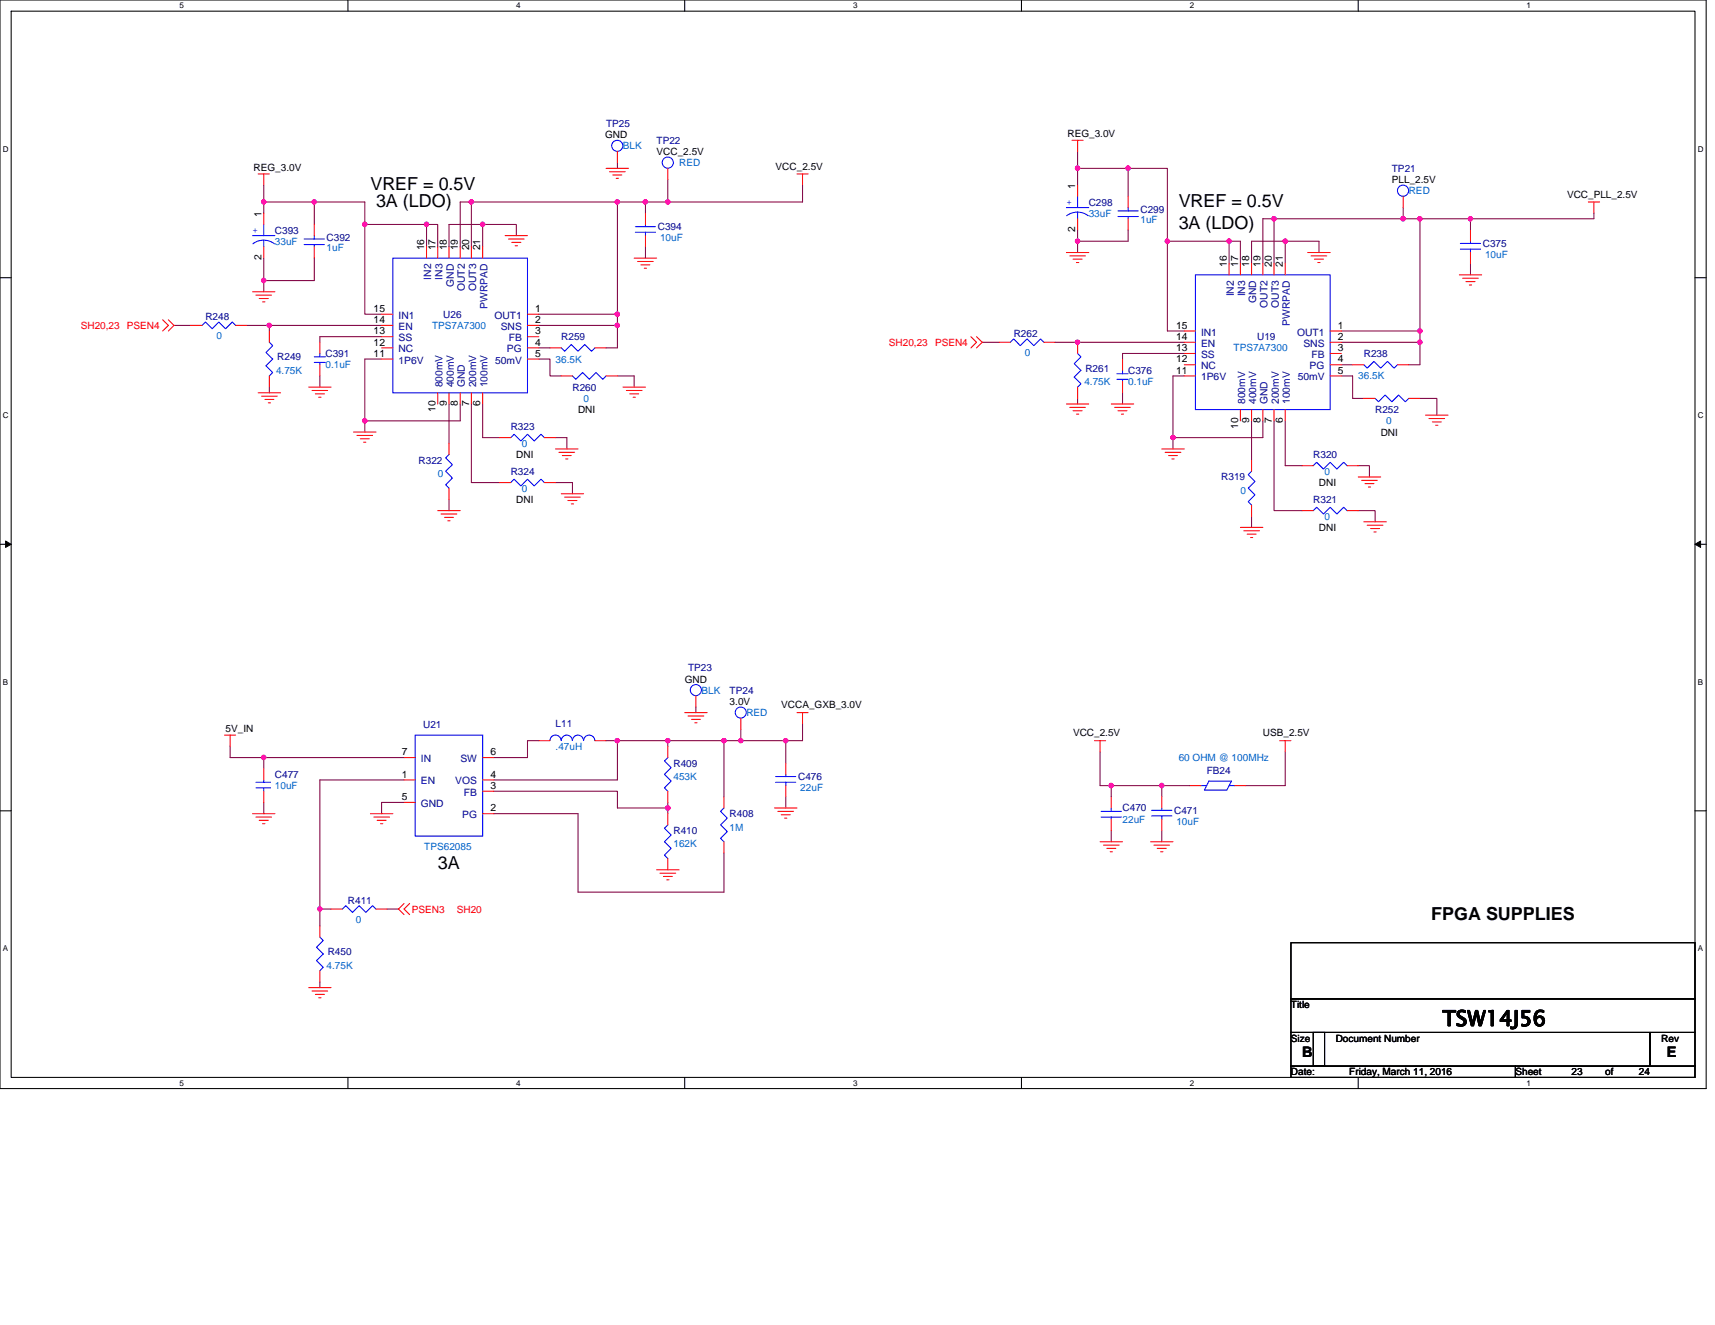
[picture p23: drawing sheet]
<svg xmlns="http://www.w3.org/2000/svg" width="279mm" height="216mm" viewBox="0 0 279 216" stroke-linecap="round" stroke-linejoin="round" font-family="sans-serif">
<defs><g id="words">
<text font-size="3.5" x="235" y="167.2">TSW14J56</text>
<g font-size="2.9">
<text x="60.3" y="31">VREF = 0.5V</text>
<text x="61.3" y="33.7">3A (LDO)</text>
<text x="192" y="33.7">VREF = 0.5V</text>
<text x="192" y="37.4">3A (LDO)</text>
<text x="71.3" y="141.6">3A</text>
<text x="233.2" y="149.9">FPGA SUPPLIES</text>
</g>
<g font-size="2.4">
<text x="212.1" y="172.3">B</text>
<text x="271.6" y="172.3">E</text>
</g>
<g font-size="1.7">
<text x="42.6" y="35.3" transform="rotate(-90 42.6 35.3)">1</text>
<text x="175.2" y="30.7" transform="rotate(-90 175.2 30.7)">1</text>
<text x="69.1" y="40.8" transform="rotate(-90 69.1 40.8)">16</text>
<text x="70.9" y="40.8" transform="rotate(-90 70.9 40.8)">17</text>
<text x="72.8" y="40.8" transform="rotate(-90 72.8 40.8)">18</text>
<text x="74.6" y="40.8" transform="rotate(-90 74.6 40.8)">19</text>
<text x="76.4" y="40.8" transform="rotate(-90 76.4 40.8)">20</text>
<text x="78.3" y="40.8" transform="rotate(-90 78.3 40.8)">21</text>
<text x="175.2" y="37.8" transform="rotate(-90 175.2 37.8)">2</text>
<text x="42.6" y="42.4" transform="rotate(-90 42.6 42.4)">2</text>
<text x="199.9" y="43.5" transform="rotate(-90 199.9 43.5)">16</text>
<text x="201.7" y="43.5" transform="rotate(-90 201.7 43.5)">17</text>
<text x="203.5" y="43.5" transform="rotate(-90 203.5 43.5)">18</text>
<text x="205.4" y="43.5" transform="rotate(-90 205.4 43.5)">19</text>
<text x="207.2" y="43.5" transform="rotate(-90 207.2 43.5)">20</text>
<text x="209" y="43.5" transform="rotate(-90 209 43.5)">21</text>
<text x="60.9" y="50.8">15</text>
<text x="60.9" y="52.6">14</text>
<text x="87.2" y="52.6">2</text>
<text x="87.2" y="50.8">1</text>
<text x="191.6" y="53.6">15</text>
<text x="218" y="53.6">1</text>
<text x="60.9" y="56.3">12</text>
<text x="60.9" y="58.1">11</text>
<text x="60.9" y="54.5">13</text>
<text x="87.2" y="58.1">5</text>
<text x="87.2" y="56.3">4</text>
<text x="87.2" y="54.5">3</text>
<text x="191.6" y="59.1">12</text>
<text x="191.6" y="57.2">13</text>
<text x="191.6" y="55.4">14</text>
<text x="218" y="59.1">4</text>
<text x="218" y="55.4">2</text>
<text x="218" y="57.2">3</text>
<text x="191.6" y="60.9">11</text>
<text x="218" y="60.9">5</text>
<text x="70.9" y="67.1" transform="rotate(-90 70.9 67.1)">10</text>
<text x="72.8" y="66.2" transform="rotate(-90 72.8 66.2)">9</text>
<text x="74.6" y="66.2" transform="rotate(-90 74.6 66.2)">8</text>
<text x="76.4" y="66.2" transform="rotate(-90 76.4 66.2)">7</text>
<text x="78.3" y="66.2" transform="rotate(-90 78.3 66.2)">6</text>
<text x="201.7" y="69.9" transform="rotate(-90 201.7 69.9)">10</text>
<text x="203.5" y="68.9" transform="rotate(-90 203.5 68.9)">9</text>
<text x="205.4" y="68.9" transform="rotate(-90 205.4 68.9)">8</text>
<text x="207.2" y="68.9" transform="rotate(-90 207.2 68.9)">7</text>
<text x="209" y="68.9" transform="rotate(-90 209 68.9)">6</text>
<text x="65.4" y="123.1">7</text>
<text x="79.9" y="123.1">6</text>
<text x="65.4" y="126.7">1</text>
<text x="65.4" y="130.4">5</text>
<text x="79.9" y="126.7">4</text>
<text x="79.9" y="128.5">3</text>
<text x="79.9" y="132.2">2</text>
</g>
<g font-size="1.7" fill="#000080">
<text x="70.3" y="45.6" transform="rotate(-90 70.3 45.6)">IN2</text>
<text x="72.1" y="45.6" transform="rotate(-90 72.1 45.6)">IN3</text>
<text x="73.9" y="46.7" transform="rotate(-90 73.9 46.7)">GND</text>
<text x="75.7" y="47.4" transform="rotate(-90 75.7 47.4)">OUT2</text>
<text x="77.6" y="47.4" transform="rotate(-90 77.6 47.4)">OUT3</text>
<text x="64.9" y="51.9">IN1</text>
<text x="64.9" y="53.8">EN</text>
<text x="79.4" y="50.3" transform="rotate(-90 79.4 50.3)">PWRPAD</text>
<text x="80.6" y="51.9">OUT1</text>
<text x="81.6" y="53.8">SNS</text>
<text x="201" y="48.3" transform="rotate(-90 201 48.3)">IN2</text>
<text x="202.8" y="48.3" transform="rotate(-90 202.8 48.3)">IN3</text>
<text x="204.7" y="49.4" transform="rotate(-90 204.7 49.4)">GND</text>
<text x="206.5" y="50.2" transform="rotate(-90 206.5 50.2)">OUT2</text>
<text x="208.3" y="50.2" transform="rotate(-90 208.3 50.2)">OUT3</text>
<text x="210.1" y="53.1" transform="rotate(-90 210.1 53.1)">PWRPAD</text>
<text x="64.9" y="57.4">NC</text>
<text x="64.9" y="59.2">1P6V</text>
<text x="64.9" y="55.6">SS</text>
<text x="80.6" y="59.2">50mV</text>
<text x="82.6" y="57.4">PG</text>
<text x="82.9" y="55.6">FB</text>
<text x="195.7" y="54.7">IN1</text>
<text x="195.7" y="58.3">SS</text>
<text x="195.7" y="56.5">EN</text>
<text x="211.3" y="54.7">OUT1</text>
<text x="212.3" y="56.5">SNS</text>
<text x="213.7" y="58.3">FB</text>
<text x="72.1" y="63.1" transform="rotate(-90 72.1 63.1)">800mV</text>
<text x="73.9" y="63.1" transform="rotate(-90 73.9 63.1)">400mV</text>
<text x="75.7" y="63.1" transform="rotate(-90 75.7 63.1)">GND</text>
<text x="77.6" y="63.1" transform="rotate(-90 77.6 63.1)">200mV</text>
<text x="79.4" y="63.1" transform="rotate(-90 79.4 63.1)">100mV</text>
<text x="195.7" y="60.2">NC</text>
<text x="195.7" y="62">1P6V</text>
<text x="202.8" y="65.8" transform="rotate(-90 202.8 65.8)">800mV</text>
<text x="204.7" y="65.8" transform="rotate(-90 204.7 65.8)">400mV</text>
<text x="206.5" y="65.8" transform="rotate(-90 206.5 65.8)">GND</text>
<text x="208.3" y="65.8" transform="rotate(-90 208.3 65.8)">200mV</text>
<text x="210.1" y="65.8" transform="rotate(-90 210.1 65.8)">100mV</text>
<text x="211.4" y="62">50mV</text>
<text x="213.4" y="60.2">PG</text>
<text x="68.6" y="124.2">IN</text>
<text x="75" y="124.2">SW</text>
<text x="68.6" y="127.8">EN</text>
<text x="68.6" y="131.5">GND</text>
<text x="74.2" y="127.8">VOS</text>
<text x="75.6" y="129.7">FB</text>
<text x="75.3" y="133.3">PG</text>
</g>
<g font-size="1.6">
<text x="98.6" y="22.5">GND</text>
<text x="173.9" y="22.3">REG_3.0V</text>
<text x="41.3" y="27.8">REG_3.0V</text>
<text x="107" y="25.3">VCC_2.5V</text>
<text x="126.4" y="27.6">VCC_2.5V</text>
<text x="226.8" y="29.8">PLL_2.5V</text>
<text x="255.3" y="32.2">VCC_PLL_2.5V</text>
<text x="94.2" y="67.3">DNI</text>
<text x="224.9" y="71">DNI</text>
<text x="84.1" y="74.6">DNI</text>
<text x="84.1" y="81.9">DNI</text>
<text x="214.9" y="79.2">DNI</text>
<text x="214.9" y="86.5">DNI</text>
<text x="111.5" y="111.2">GND</text>
<text x="36.7" y="119.3">5V_IN</text>
<text x="118.9" y="114.9">3.0V</text>
<text x="127.3" y="115.4">VCCA_GXB_3.0V</text>
<text x="174.8" y="120">VCC_2.5V</text>
<text x="205.7" y="120">USB_2.5V</text>
<text x="210.3" y="164.2">Title</text>
<text x="210.3" y="169.7">Size</text>
<text x="217.6" y="169.7">Document Number</text>
<text x="270.7" y="169.7">Rev</text>
<text x="210.3" y="175.2">Date:</text>
<text x="219.8" y="175.2">Friday, March 11, 2016</text>
<text x="246.9" y="175.2">Sheet</text>
<text x="256" y="175.2">23</text>
<text x="261.5" y="175.2">of</text>
<text x="267" y="175.2">24</text>
</g>
<g font-size="1.6" fill="#000080">
<text x="98.7" y="20.7">TP25</text>
<text x="107" y="23.4">TP22</text>
<text x="226.8" y="28">TP21</text>
<text x="177.4" y="33.5">C298</text>
<text x="185.8" y="34.8">C299</text>
<text x="44.8" y="38.1">C393</text>
<text x="53.2" y="39.3">C392</text>
<text x="107.2" y="37.5">C394</text>
<text x="241.6" y="40.2">C375</text>
<text x="33.5" y="52.1">R248</text>
<text x="72.2" y="51.8">U26</text>
<text x="45.2" y="58.7">R249</text>
<text x="53" y="58.2">C391</text>
<text x="91.4" y="55.4">R259</text>
<text x="165.1" y="54.9">R262</text>
<text x="204.8" y="55.4">U19</text>
<text x="222.2" y="58.2">R238</text>
<text x="93.3" y="63.6">R260</text>
<text x="176.8" y="60.5">R261</text>
<text x="183.8" y="60.9">C376</text>
<text x="83.2" y="70.1">R323</text>
<text x="224" y="67.3">R252</text>
<text x="68.2" y="75.5">R322</text>
<text x="83.2" y="77.4">R324</text>
<text x="214" y="74.6">R320</text>
<text x="199" y="78.3">R319</text>
<text x="214" y="81.9">R321</text>
<text x="112.1" y="109.4">TP23</text>
<text x="118.9" y="113">TP24</text>
<text x="68.9" y="118.7">U21</text>
<text x="90.5" y="118.5">L11</text>
<text x="109.7" y="124.9">R409</text>
<text x="44.8" y="126.7">C477</text>
<text x="130" y="127.1">C476</text>
<text x="196.6" y="126.2">FB24</text>
<text x="109.7" y="135.9">R410</text>
<text x="118.9" y="133.1">R408</text>
<text x="182.9" y="132.2">C470</text>
<text x="191.3" y="132.6">C471</text>
<text x="56.7" y="147.2">R411</text>
<text x="53.4" y="155.6">R450</text>
</g>
<g font-size="1.6" fill="#0065ca">
<text x="101.5" y="24.3">BLK</text>
<text x="110.6" y="27.1">RED</text>
<text x="177.4" y="35.3">33uF</text>
<text x="229.5" y="31.6">RED</text>
<text x="44.8" y="39.9">33uF</text>
<text x="53.2" y="41">1uF</text>
<text x="107.5" y="39.3">10uF</text>
<text x="185.8" y="36.4">1uF</text>
<text x="241.9" y="42.1">10uF</text>
<text x="70.4" y="53.6">TPS7A7300</text>
<text x="35.3" y="55.2">0</text>
<text x="53" y="60">0.1uF</text>
<text x="90.5" y="59.1">36.5K</text>
<text x="167" y="58">0</text>
<text x="201" y="57.3">TPS7A7300</text>
<text x="45" y="60.9">4.75K</text>
<text x="95.1" y="65.5">0</text>
<text x="176.7" y="62.7">4.75K</text>
<text x="183.8" y="62.7">0.1uF</text>
<text x="221.3" y="61.8">36.5K</text>
<text x="225.8" y="69.1">0</text>
<text x="71.3" y="77.7">0</text>
<text x="85" y="72.8">0</text>
<text x="215.8" y="77.4">0</text>
<text x="85" y="80.1">0</text>
<text x="202.1" y="80.5">0</text>
<text x="215.8" y="84.7">0</text>
<text x="114.3" y="113">BLK</text>
<text x="121.6" y="116.7">RED</text>
<text x="90.5" y="122.2">.47uH</text>
<text x="192" y="124">60 OHM @ 100MHz</text>
<text x="44.8" y="128.6">10uF</text>
<text x="109.7" y="127.1">453K</text>
<text x="130.4" y="128.9">22uF</text>
<text x="118.9" y="135.3">1M</text>
<text x="182.9" y="134.1">22uF</text>
<text x="191.6" y="134.4">10uF</text>
<text x="69.1" y="138.5">TPS62085</text>
<text x="109.7" y="138.1">162K</text>
<text x="58" y="150.3">0</text>
<text x="53.2" y="157.8">4.75K</text>
</g>
<g font-size="1.6" fill="#00f">
<text x="173.7" y="33.4">+</text>
<text x="41.1" y="38">+</text>
</g>
<g font-size="1.6" fill="#f00">
<text x="13.2" y="53.6">SH20,23</text>
<text x="20.7" y="53.6">PSEN4</text>
<text x="144.8" y="56.3">SH20,23</text>
<text x="152.3" y="56.3">PSEN4</text>
<text x="67.1" y="148.7">PSEN3</text>
<text x="74.4" y="148.7">SH20</text>
</g>
<g font-size="1.3">
<text x="29.3" y="1.4">5</text>
<text x="84.1" y="1.4">4</text>
<text x="139" y="1.4">3</text>
<text x="193.8" y="1.4">2</text>
<text x="248.7" y="1.4">1</text>
<text x=".5" y="24.7">D</text>
<text x="276.6" y="24.7">D</text>
<text x=".5" y="68.2">C</text>
<text x="276.6" y="68.2">C</text>
<text x=".5" y="111.6">B</text>
<text x="276.6" y="111.6">B</text>
<text x=".5" y="155">A</text>
<text x="276.6" y="155">A</text>
<text x="29.3" y="176.9">5</text>
<text x="84.1" y="176.9">4</text>
<text x="139" y="176.9">3</text>
<text x="193.8" y="176.9">2</text>
<text x="248.7" y="176.9">1</text>
</g>
</g></defs>
<path d="M0 0h278v177.4h-278zM1.8 1.8h274.3v173.8h-274.3z" fill="none" stroke="#000" stroke-width=".17"/>
<g fill="#fff">
<path d="M29.3 .2h.7v1.5h-.7z"/>
<path d="M29.3 175.7h.7v1.5h-.7z"/>
</g>
<path d="M56.7 0v1.8M56.7 175.6v1.8" fill="none" stroke="#000" stroke-width=".17"/>
<g fill="#fff">
<path d="M84.1 .2h.7v1.5h-.7z"/>
<path d="M84.1 175.7h.7v1.5h-.7z"/>
</g>
<path d="M111.5 0v1.8M111.5 175.6v1.8" fill="none" stroke="#000" stroke-width=".17"/>
<g fill="#fff">
<path d="M139 .2h.7v1.5h-.7z"/>
<path d="M139 175.7h.7v1.5h-.7z"/>
</g>
<path d="M166.4 0v1.8M166.4 175.6v1.8" fill="none" stroke="#000" stroke-width=".17"/>
<g fill="#fff">
<path d="M193.8 .2h.8v1.5h-.8z"/>
<path d="M193.8 175.7h.8v1.5h-.8z"/>
</g>
<path d="M221.3 0v1.8M221.3 175.6v1.8" fill="none" stroke="#000" stroke-width=".17"/>
<g fill="#fff">
<path d="M248.7 .2h.7v1.5h-.7z"/>
<path d="M248.7 175.7h.7v1.5h-.7z"/>
<path d="M.5 23.5h.9v1.5h-.9z"/>
<path d="M276.6 23.5h1v1.5h-1z"/>
<path d="M.5 67h.9v1.4h-.9z"/>
<path d="M276.6 67h1v1.4h-1z"/>
</g>
<path d="M0 45.3h1.8M276.1 45.3h1.9" fill="none" stroke="#000" stroke-width=".17"/>
<g fill="#fff">
<path d="M.5 110.4h.8v1.5h-.8z"/>
<path d="M276.6 110.4h.9v1.5h-.9z"/>
</g>
<path d="M0 88.7h1.8M276.1 88.7h1.9" fill="none" stroke="#000" stroke-width=".17"/>
<path d="M.9 88.2l.9 .5-.9 .5zM276.1 88.7l1-.5v1z" fill="#000" stroke="#000" stroke-width=".16"/>
<g fill="#fff">
<path d="M.5 153.8h.8v1.5h-.8z"/>
<path d="M276.6 153.8h.9v1.5h-.9z"/>
</g>
<path d="M0 132.1h1.8M276.1 132.1h1.9M210.3 153.6h65.8v9.2h-65.8zM210.3 162.8h65.8v5.4h-65.8zM210.3 168.2h5.5v5.5h-5.5zM210.3 173.7h36.6v1.9h-36.6zM214 168.2h54.8v5.5h-54.8zM246.9 173.7h29.2v1.9h-29.2zM268.8 168.2h7.3v5.5h-7.3z" fill="none" stroke="#000" stroke-width=".17"/>
<g fill="none" stroke="#800040" stroke-width=".17">
<path d="M43 32.9h8.2M43 32.9v1.8M43 30.2v2.7M51.2 32.9h8.2v3.7M51.2 32.9v3.7M59.4 36.6h10.1M59.4 36.6v14.6h2.8M69.5 36.6h1.8v3.6M69.5 36.6v3.6M76.8 32.9v7.3M76.8 32.9h23.8M76.8 32.9h-1.8v7.3"/>
<path d="M78.6 36.6h-5.4v3.6M78.6 36.6v3.6M78.6 36.6h5.5v1.8M100.6 32.9h4.6M100.6 32.9v18.3M100.6 26.5v.9M105.2 32.9v1.8M105.2 32.9h3.6M108.8 29.3v3.6h21.9v-2.7M175.6 27.4v2.8M175.6 37.5v1.8M175.6 39.3v1.8"/>
<path d="M175.6 24.7v2.7h8.2M183.8 27.4h6.4v11.9M183.8 27.4v4.6M183.8 37.5v1.8h-8.2M190.2 39.3h10v3.7M190.2 39.3v14.6h2.7M200.2 39.3h1.9v3.7M207.6 35.6v7.4M207.6 35.6h-1.9v7.4M207.6 35.6h21M209.4 39.3h5.5v1.8M209.4 39.3v3.7"/>
<path d="M209.4 39.3h-5.5v3.7M228.6 33.8v1.8h2.7M231.3 35.6v18.3M231.3 35.6h8.3M239.6 35.6v1.9M259.7 34.7v.9h-20.1M28.3 53h2.8M40.2 53h3.7v.9M43 42.1v3.6M43 45.7v1.8M43.9 53h18.3M51.2 42.1v3.6h-8.2"/>
<path d="M62.2 54.9h-10.1v.9M62.2 58.5h-2.8v10.1M87.8 53h12.8M87.8 51.2h12.8M87.8 56.7h1.8M87.8 58.5h1.8v2.8h1.8M100.6 51.2v1.8M100.6 53v3.7h-1.9M105.2 40.2v1.9M160 55.8h2.8M171.9 55.8h21M192.9 57.6h-10v.9"/>
<path d="M218.5 59.4h1.9M218.5 55.8h12.8M218.5 53.9h12.8M231.3 53.9v1.9M231.3 55.8v3.6h-1.8M239.6 43v1.8M43.9 63.1v.9M52.1 61.3v1.8M59.4 68.6v1.8M73.2 65.8v6.4M75 65.8v2.8h-15.6M76.8 65.8v12.8h4.6"/>
<path d="M78.6 65.8v5.5h2.8M90.5 78.6h2.8v1.9M90.5 71.3h1.9v1.9M100.6 61.3h2.7v1.8M175.6 64.9v.9M182.9 64v1.8M191.1 71.3v1.9M192.9 61.3h-1.8v10M203.9 68.6v6.4M205.7 68.6v2.7h-14.6M207.6 68.6v14.6h4.5M209.4 68.6v7.3h2.7"/>
<path d="M218.5 61.3h1.9v3.6h1.8M221.3 75.9h1.8v1.8M231.3 64.9h2.8v2.7M73.2 81.4v1.8M203.9 84.1v1.8M221.3 83.2h2.7v1.8M113.4 115.2v.9M120.7 118.9v1.8M130.7 117.9v2.8h-2.7M37.5 121.6v1.8h5.5M43 130.7v1.9M43 123.4v1.9"/>
<path d="M43 123.4h22.8M65.8 127.1h-13.7v21M65.8 130.7h-3.6v1.9M80.5 128.9h20.1v2.8h8.2M80.5 132.6h13.7v12.8h23.7v-6.4M87.8 120.7h-1.9v2.7h-5.4M98.7 120.7h1.9M100.6 120.7h8.2M100.6 120.7v6.4h-20.1M108.8 130.7v1M108.8 120.7v.9M108.8 131.7v.9"/>
<path d="M108.8 120.7h9.1M117.9 120.7h2.8M117.9 120.7v9.1M120.7 120.7h7.3M128 120.7v3.7M128 129.8v1.9M179.2 122.5v5.5h1.8M181 128v1.8M181 135.3v1.9M181 128h8.3M189.3 128h4.5M189.3 128v1.8"/>
<path d="M189.3 135.3v1.9M209.4 122.5v5.5h-6.4M52.1 148.1v2.8M52.1 148.1h1.8M63.1 148.1h1.8M52.1 160v.9"/>
</g>
<g fill="#f0f" stroke="#f0f" stroke-width=".17">
<circle cx="100.6" cy="53" r=".36"/>
<circle cx="108.8" cy="32.9" r=".36"/>
<circle cx="105.1" cy="32.9" r=".36"/>
<circle cx="78.6" cy="36.6" r=".36"/>
<circle cx="69.5" cy="36.6" r=".36"/>
<circle cx="59.4" cy="36.6" r=".36"/>
<circle cx="43" cy="32.9" r=".35"/>
<circle cx="42.9" cy="45.7" r=".36"/>
<circle cx="59.4" cy="68.6" r=".36"/>
<circle cx="76.8" cy="32.9" r=".36"/>
<circle cx="100.6" cy="51.2" r=".36"/>
<circle cx="100.6" cy="32.9" r=".36"/>
<circle cx="51.2" cy="32.9" r=".35"/>
<circle cx="43.9" cy="53" r=".35"/>
<circle cx="231.3" cy="55.8" r=".35"/>
<circle cx="231.3" cy="53.9" r=".36"/>
<circle cx="231.3" cy="35.6" r=".36"/>
<circle cx="175.5" cy="55.8" r=".35"/>
<circle cx="183.8" cy="27.4" r=".36"/>
<circle cx="191.1" cy="71.3" r=".36"/>
<circle cx="209.4" cy="39.3" r=".36"/>
<circle cx="200.2" cy="39.3" r=".36"/>
<circle cx="190.2" cy="39.3" r=".35"/>
<circle cx="175.5" cy="27.4" r=".36"/>
<circle cx="175.5" cy="39.3" r=".35"/>
<circle cx="228.6" cy="35.6" r=".36"/>
<circle cx="207.5" cy="35.6" r=".36"/>
<circle cx="239.5" cy="35.6" r=".36"/>
<circle cx="108.8" cy="131.7" r=".36"/>
<circle cx="108.8" cy="120.7" r=".36"/>
<circle cx="100.6" cy="120.7" r=".36"/>
<circle cx="42.9" cy="123.4" r=".36"/>
<circle cx="120.7" cy="120.7" r=".35"/>
<circle cx="117.9" cy="120.7" r=".36"/>
<circle cx="52.1" cy="148.1" r=".35"/>
<circle cx="128" cy="120.7" r=".36"/>
<circle cx="189.3" cy="128" r=".36"/>
<circle cx="181" cy="128" r=".36"/>
</g>
<g fill="none" stroke="#f00" stroke-width=".17">
<path d="M42.1 28.3h1.8M43 28.3v1.9M43 34.7v1.9M51.2 36.6v1.8M82.3 38.4h3.6M82.8 38.9h2.6M83.4 39.5h1.5M98.7 27.4h3.7M99.3 28h2.6M99.8 28.5h1.5M100.4 29.1h.4M100.6 24.7v1.8"/>
<path d="M105.2 34.7v1.9M105.2 38.4v1.8M108.8 27.4v1.9M129.8 28.3h1.9M130.7 28.3v1.9M174.6 22.9h1.9M175.6 22.9v1.8M175.6 30.2v1.8M175.6 35.6v1.9M183.8 35.6v1.9M183.8 32v1.8M228.6 32v1.8"/>
<path d="M239.6 37.5v1.8M258.8 32.9h1.8M259.7 32.9v1.8M26.5 52.1l.9 .9-.9 .9M27.4 52.1l.9 .9-.9 .9M31.1 53h1.8M38.4 53h1.8M41.1 47.5h3.7M41.7 48.1h2.5M42.2 48.6h1.5M42.8 49.2h.4M43 40.2v1.9"/>
<path d="M43.9 53.9v1.9M51.2 40.2v1.9M52.1 59.4v1.9M52.1 55.8v1.8M62.2 56.7h1.8M62.2 58.5h1.8M62.2 51.2h1.8M62.2 54.9h1.8M62.2 53h1.8M69.5 40.2v1.9M71.3 40.2v1.9M73.2 40.2v1.9"/>
<path d="M75 40.2v1.9M76.8 40.2v1.9M78.6 40.2v1.9M83.9 40h.4M85.9 51.2h1.9M85.9 53h1.9M85.9 58.5h1.9M85.9 56.7h1.9M85.9 54.9h1.9M89.6 56.7h1.8M96.9 56.7h1.8M103.3 42.1h3.7"/>
<path d="M103.9 42.6h2.5M104.4 43.2h1.5M105 43.7h.3M158.2 54.9l.9 .9-.9 .9M159.1 54.9l.9 .9-.9 .9M162.8 55.8h1.8M170.1 55.8h1.8M173.7 41.1h3.7M174.3 41.7h2.5M174.8 42.2h1.5M175.4 42.8h.3M175.6 55.8v1.8"/>
<path d="M182.9 58.5v1.8M192.9 59.4h1.9M192.9 53.9h1.9M192.9 57.6h1.9M192.9 55.8h1.9M200.2 43v1.8M202.1 43v1.8M203.9 43v1.8M205.7 43v1.8M207.6 43v1.8M209.4 43v1.8M213 41.1h3.7"/>
<path d="M213.6 41.7h2.6M214.1 42.2h1.5M214.7 42.8h.4M216.7 53.9h1.8M216.7 55.8h1.8M216.7 59.4h1.8M216.7 57.6h1.8M220.4 59.4h1.8M227.7 59.4h1.8M237.7 44.8h3.7M238.3 45.3h2.5M238.8 45.9h1.5"/>
<path d="M239.4 46.4h.4M239.6 41.1v1.9M42.1 64h3.6M42.6 64.6h2.6M43.2 65.1h1.4M43.7 65.6h.4M43.9 61.3v1.8M50.3 63.1h3.6M50.8 63.6h2.6M51.4 64.2h1.5M51.9 64.7h.4M57.6 70.4h3.7"/>
<path d="M58.1 71h2.6M58.7 71.5h1.5M59.2 72.1h.4M71.3 64v1.8M73.2 72.2v1.9M73.2 79.5v1.9M73.2 64v1.8M75 64v1.8M76.8 64v1.8M78.6 64v1.8M81.4 71.3h1.8M81.4 78.6h1.8"/>
<path d="M88.7 71.3h1.8M88.7 78.6h1.8M90.5 73.2h3.7M91.1 73.7h2.5M91.4 61.3h1.9M91.6 74.2h1.5M92.2 74.8h.3M98.7 61.3h1.9M101.5 63.1h3.7M102 63.6h2.6M102.6 64.2h1.5M103.1 64.7h.4"/>
<path d="M173.7 65.8h3.7M174.3 66.4h2.5M174.8 66.9h1.5M175.4 67.5h.3M175.6 63.1v1.8M181 65.8h3.7M181.6 66.4h2.5M182.1 66.9h1.5M182.7 67.5h.3M182.9 62.2v1.8M189.3 73.2h3.6M189.8 73.7h2.6"/>
<path d="M190.4 74.2h1.4M190.9 74.8h.4M192.9 61.3h1.9M202.1 66.7v1.9M203.9 66.7v1.9M203.9 75v1.8M205.7 66.7v1.9M207.6 66.7v1.9M209.4 66.7v1.9M212.1 75.9h1.9M216.7 61.3h1.8M219.5 75.9h1.8"/>
<path d="M221.3 77.7h3.6M221.8 78.3h2.6M222.2 64.9h1.8M222.4 78.8h1.4M222.9 79.4h.4M229.5 64.9h1.8M232.2 67.6h3.7M232.8 68.2h2.6M233.3 68.7h1.5M233.9 69.3h.4M71.3 83.2h3.7M71.9 83.8h2.5"/>
<path d="M72.4 84.3h1.5M73 84.9h.3M91.4 80.5h3.7M92 81h2.5M92.5 81.6h1.5M93.1 82.1h.4M202.1 85.9h3.6M202.6 86.5h2.6M203.2 87h1.4M203.7 87.6h.4M203.9 82.3v1.8M212.1 83.2h1.9"/>
<path d="M219.5 83.2h1.8M222.2 85h3.6M222.7 85.6h2.6M223.3 86.1h1.4M223.8 86.7h.4M36.6 119.8h1.8M37.5 119.8v1.8M111.5 116.1h3.7M112.1 116.7h2.6M112.6 117.2h1.5M113.2 117.8h.4M113.4 113.4v1.8"/>
<path d="M120.7 117v1.9M129.8 116.1h1.9M130.7 116.1v1.8M41.1 132.6h3.7M41.7 133.1h2.5M42.2 133.7h1.5M42.8 134.2h.4M43 125.3v1.8M43 128.9v1.8M60.3 132.6h3.7M60.9 133.1h2.6M61.4 133.7h1.5"/>
<path d="M62 134.2h.4M65.8 123.4h1.8M65.8 127.1h1.8M65.8 130.7h1.8M78.6 123.4h1.9M78.6 128.9h1.9M78.6 127.1h1.9M78.6 132.6h1.9M87.8 120.7h1.8M96.9 120.7h1.8M108.8 132.6v1.8M108.8 139.9v1.8"/>
<path d="M108.8 121.6v1.8M108.8 128.9v1.8M117.9 129.8v1.9M117.9 137.2v1.8M126.2 131.7h3.6M126.7 132.2h2.6M127.3 132.8h1.4M127.8 133.3h.4M128 124.4v1.8M128 128v1.8M178.3 120.7h1.8M179.2 120.7v1.8"/>
<path d="M179.2 137.2h3.7M179.8 137.7h2.5M180.3 138.2h1.5M180.9 138.8h.3M181 133.5v1.8M181 129.8v1.9M187.5 137.2h3.6M188 137.7h2.5M188.5 138.2h1.5M189.1 138.8h.4M189.3 129.8v1.9M189.3 133.5v1.8"/>
<path d="M193.8 128h1.9M201.2 128h1.8M208.5 120.7h1.8M209.4 120.7v1.8M52.1 150.9v1.8M52.1 158.2v1.8M53.9 148.1h1.9M61.3 148.1h1.8M65.8 147.2l-.9 .9 .9 .9M66.7 147.2l-.9 .9 .9 .9M107 141.7h3.6M107.5 142.3h2.6"/>
<path d="M108.1 142.8h1.4M108.6 143.4h.4M50.3 160.9h3.6M50.8 161.5h2.6M51.4 162h1.5M51.9 162.6h.4"/>
</g>
<g fill="none" stroke="#00f" stroke-width=".17">
<path d="M41.1 38.4h3.7M41.2 39.7a2.9 2.9 0 0 1 3.5 0M43 39.1v1.1M43 36.6v1.8M49.6 38.9h3.3M49.6 39.9h3.3M51.2 39.9v.3M51.2 38.4v.5M103.5 37.8h3.3M103.5 36.9h3.3M105.2 36.6v.3M105.2 37.8v.6"/>
<path d="M173.7 33.8h3.7M175.5 34.6l-1.1 .2-.6 .4M175.5 34.6l1.1 .2 .7 .4M175.6 34.6v1M175.6 32v1.8M182.1 34.4h3.3M182.1 35.3h3.3M183.8 35.3v.3M183.8 33.8v.6M237.9 39.7h3.3M239.6 39.3v.4M32.9 53l.6-.5 1.1 1.1 1-1.1 1.1 1.1 1.1-1.1 .6 .5"/>
<path d="M43.9 55.8l.5 .5-1.1 1.1 1.1 1.1-1.1 1.1 1.1 1.1-.5 .6M51.2 59.1h1.8M51.2 58.1h1.8M52.1 59.1v.3M52.1 57.6v.5M64 42.1h21.9v21.9h-21.9zM91.4 56.7l.6 .5 1.1-1.1 1.1 1.1 1.1-1.1 1.1 1.1 .5-.5M164.6 55.8l.5-.6 1.1 1.1 1.1-1.1 1.1 1.1 1.1-1.1 .6 .6M175.6 57.6l.5 .5-1.1 1.1 1.1 1.1-1.1 1.1 1.1 1.1-.5 .6M194.8 44.8h21.9v21.9h-21.9zM222.2 59.4l.5 .6 1.1-1.1 1.1 1.1 1.1-1.1 1.1 1.1 .6-.6M237.9 40.6h3.3"/>
<path d="M239.6 40.6v.5M73.2 74.1l-.6 .5 1.1 1.1-1.1 1.1 1.1 1.1-1.1 1.1 .6 .5M83.2 71.3l.6-.5 1.1 1.1 1-1.1 1.1 1.1 1.1-1.1 .6 .5M83.2 78.6l.6-.5 1.1 1.1 1-1.1 1.1 1.1 1.1-1.1 .6 .5M93.3 61.3l.5 .5 1.1-1.1 1.1 1.1 1.1-1.1 1.1 1.1 .5-.5M181.9 61.8h1.9M181.9 60.9h1.9M182.9 61.8v.4M182.9 60.3v.6M203.9 76.8l-.6 .5 1.1 1.1-1.1 1.1 1.1 1.1-1.1 1.1 .6 .6M214 75.9l.5-.6 1.1 1.1 1.1-1.1 1.1 1.1 1.1-1.1 .6 .6M224 64.9l.6 .6 1.1-1.1 1.1 1.1 1.1-1.1 1.1 1.1 .5-.6"/>
<path d="M214 83.2l.5-.5 1.1 1.1 1.1-1.1 1.1 1.1 1.1-1.1 .6 .5M67.6 119.8h11v16.4h-11zM41.7 128.4h2.4M41.7 127.5h2.4M43 127.1v.4M43 128.4v.5M93.2 120.7a.91 .91 0 0 0-.9-.9 .91 .91 0 0 0-.9 .9 .91 .91 0 0 0-.9-.9 .91 .91 0 0 0-.9 .9M96.9 120.7a.92 .92 0 0 0-.9-.9 .92 .92 0 0 0-.9 .9 .9 .9 0 0 0-.9-.9 .9 .9 0 0 0-.9 .9M108.8 134.4l-.6 .6 1.1 1.1-1.1 1.1 1.1 1-1.1 1.1 .6 .6M108.8 123.4l-.6 .6 1.1 1.1-1.1 1.1 1.1 1.1-1.1 1.1 .6 .5M117.9 131.7l-.5 .5 1.1 1.1-1.1 1.1 1.1 1.1-1.1 1.1 .5 .6M126.4 127.5h3.2"/>
<path d="M126.4 126.5h3.2M128 126.2v.3M128 127.5v.5M179.4 132.2h3.3M179.4 133.1h3.3M181 133.1v.4M181 131.7v.5M187.6 132.9h3.3M187.6 132h3.3M189.3 131.7v.3M189.3 132.9v.6M195.7 128h.9"/>
<path d="M197 127.3h3.6l-.7 1.4h-3.7zM200.2 128h1M52.1 152.7l.6 .5-1.1 1.1 1.1 1.1-1.1 1.1 1.1 1.1-.6 .6M55.8 148.1l.5-.5 1.1 1.1 1.1-1.1 1.1 1.1 1.1-1.1 .6 .5"/>
<circle cx="100.6" cy="23.8" r=".9"/>
<circle cx="108.8" cy="26.5" r=".91"/>
<circle cx="228.6" cy="31.1" r=".91"/>
<circle cx="113.4" cy="112.4" r=".9"/>
<circle cx="120.7" cy="116.1" r=".9"/>
</g>
<use href="#words"/>
</svg>
